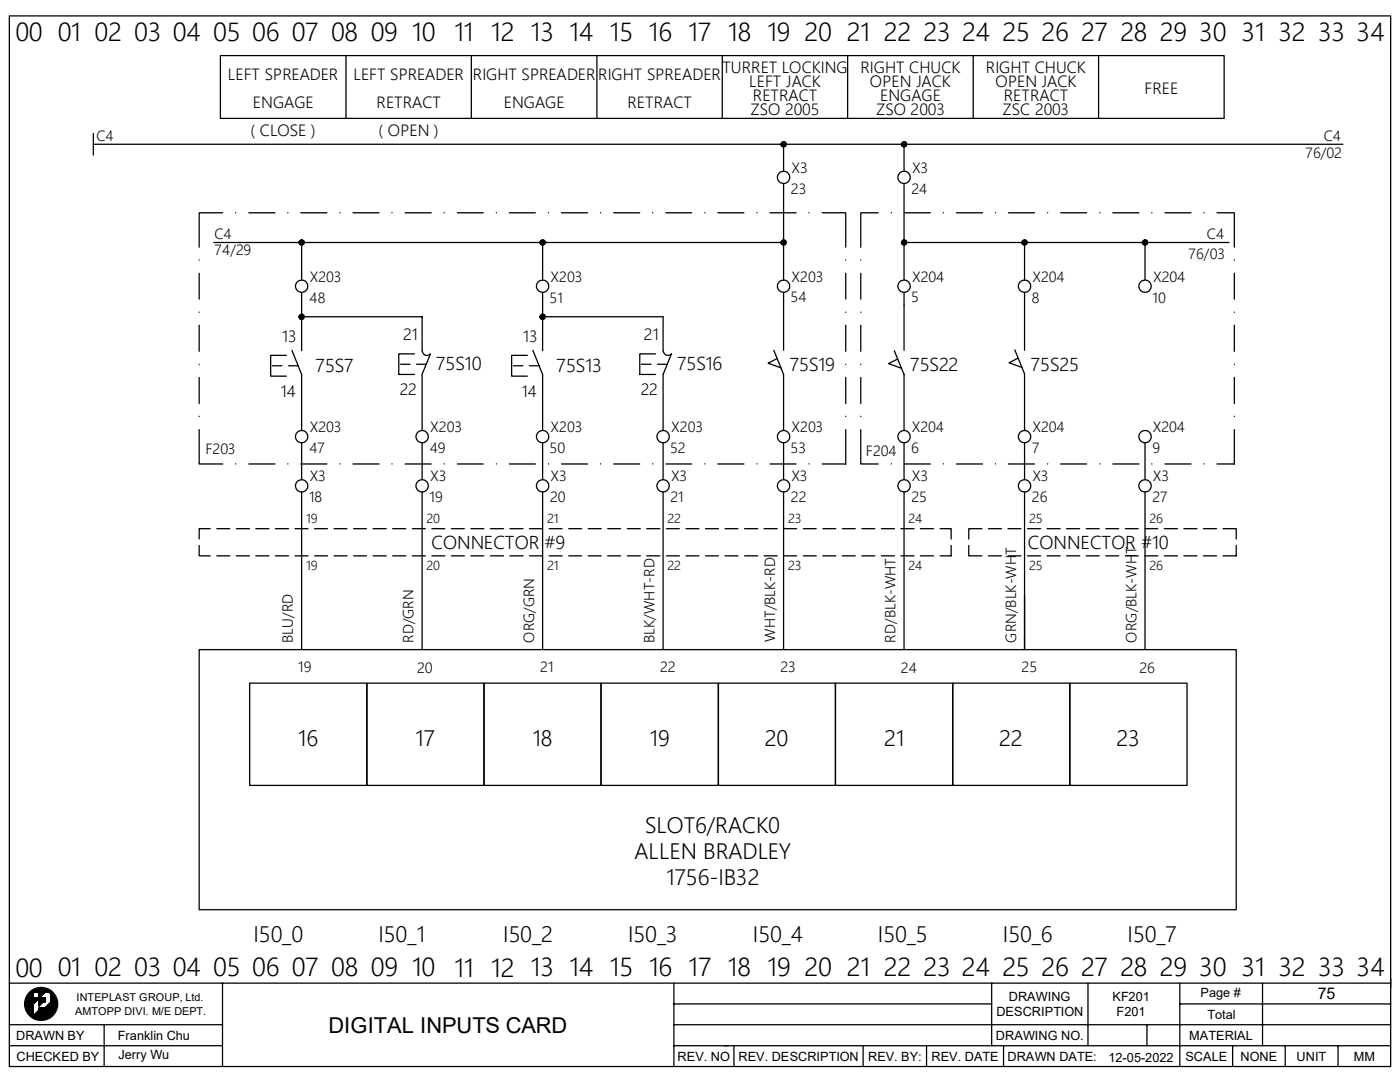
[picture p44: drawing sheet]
<svg xmlns="http://www.w3.org/2000/svg" width="279mm" height="216mm" viewBox="0 0 279 216" stroke-linecap="round" stroke-linejoin="round" font-family="sans-serif">
<defs><g id="words">
<g font-size="5.1">
<text x="3.1" y="8.2">00</text>
<text x="11.5" y="8.2">01 02 03 04 05 06 07 08 09</text>
<text x="82.3" y="8.3">10</text>
<text x="90.7" y="8.3">11</text>
<text x="98.1" y="8.3">12</text>
<text x="106" y="8.2">13</text>
<text x="113.6" y="8.3">14</text>
<text x="121.7" y="8.2">15 16</text>
<text x="137.4" y="8.3">17</text>
<text x="145.3" y="8.2">18 19 20</text>
<text x="169" y="8.3">21</text>
<text x="176.4" y="8.2">22 23 24 25 26 27 28 29 30 31 32 33 34</text>
<text x="3.1" y="194.9">00</text>
<text x="11.5" y="194.8">01 02 03 04</text>
<text x="42.5" y="194.8">05 06 07 08 09 10</text>
<text x="90.7" y="194.9">11 12</text>
<text x="106" y="194.8">13</text>
<text x="113.6" y="194.8">14 15 16 17 18 19</text>
<text x="160.6" y="194.8">20</text>
<text x="169" y="194.8">21 22</text>
<text x="184.3" y="194.8">23</text>
<text x="192" y="194.8">24</text>
<text x="200.1" y="194.8">25 26</text>
<text x="215.8" y="194.8">27</text>
<text x="223.6" y="194.8">28 29 30</text>
<text x="247.8" y="194.8">31</text>
<text x="255.1" y="194.8">32 33 34</text>
</g>
<g font-size="4.4">
<text x="59.5" y="148.9">16</text>
<text x="82.9" y="148.9">17</text>
<text x="106.3" y="148.9">18</text>
<text x="129.7" y="148.9">19</text>
<text x="152.7" y="148.8">20</text>
<text x="176.5" y="148.9">21</text>
<text x="199.4" y="148.8">22</text>
<text x="222.8" y="148.8">23</text>
<text x="128.7" y="166.1">SLOT6/RACK0</text>
<text x="126.6" y="171.3">ALLEN BRADLEY</text>
<text x="133" y="176.6">1756-IB32</text>
<text x="50.6" y="187.9">I50_0</text>
<text x="75.5" y="187.9">I50_1</text>
<text x="100.4" y="187.9">I50_2</text>
<text x="125.4" y="187.9">I50_3</text>
<text x="150.3" y="187.9">I50_4</text>
<text x="175.2" y="187.9">I50_5</text>
<text x="200.1" y="187.9">I50_6</text>
<text x="225" y="187.9">I50_7</text>
<text x="65.5" y="206">DIGITAL INPUTS CARD</text>
</g>
<g font-size="3.6">
<text x="63" y="74.2">75S7</text>
<text x="87" y="73.8">75S10</text>
<text x="111.1" y="74.2">75S13</text>
<text x="135.1" y="73.8">75S16</text>
<text x="157.6" y="74.1">75S19</text>
<text x="181.7" y="74.1">75S22</text>
<text x="205.7" y="74">75S25</text>
<text x="86.1" y="109.5">CONNECTOR #9</text>
<text x="205.2" y="109.5">CONNECTOR #10</text>
</g>
<g font-size="3.2">
<text x="45.5" y="15.9">LEFT SPREADER</text>
<text x="70.5" y="15.9">LEFT SPREADER</text>
<text x="94.4" y="15.9">RIGHT SPREADER</text>
<text x="119.4" y="15.9">RIGHT SPREADER</text>
<text x="144.2" y="14.5">TURRET LOCKING</text>
<text x="149.5" y="17.3">LEFT JACK</text>
<text x="171.7" y="14.5">RIGHT CHUCK</text>
<text x="173.6" y="17.3">OPEN JACK</text>
<text x="196.8" y="14.5">RIGHT CHUCK</text>
<text x="198.7" y="17.3">OPEN JACK</text>
<text x="50.5" y="21.5">ENGAGE</text>
<text x="75.1" y="21.5">RETRACT</text>
<text x="100.5" y="21.5">ENGAGE</text>
<text x="125.2" y="21.5">RETRACT</text>
<text x="149.8" y="22.9">ZSO 2005</text>
<text x="150.2" y="20.1">RETRACT</text>
<text x="174.8" y="22.9">ZSO 2003</text>
<text x="175.6" y="20.1">ENGAGE</text>
<text x="200.1" y="22.9">ZSC 2003</text>
<text x="200.3" y="20.1">RETRACT</text>
<text x="228.4" y="18.7">FREE</text>
<text x="50" y="27.1">( CLOSE )</text>
<text x="75.6" y="27.1">( OPEN )</text>
<text x="56.3" y="68.2">13</text>
<text x="80.4" y="67.8">21</text>
<text x="104.4" y="68.2">13</text>
<text x="128.5" y="67.8">21</text>
<text x="56" y="79.2">14</text>
<text x="79.8" y="78.8">22</text>
<text x="104.1" y="79.2">14</text>
<text x="127.9" y="78.8">22</text>
<text x="263" y="199.4">75</text>
</g>
<g font-size="2.9">
<text x="19.3" y="28.1">C4</text>
<text x="264.2" y="28.1">C4</text>
<text x="158" y="34.5">X3</text>
<text x="182" y="34.5">X3</text>
<text x="260.5" y="31.5">76/02</text>
<text x="157.9" y="38.7">23</text>
<text x="181.9" y="38.7">24</text>
<text x="42.8" y="47.7">C4</text>
<text x="240.9" y="47.7">C4</text>
<text x="42.8" y="51">74/29</text>
<text x="237.2" y="51.6">76/03</text>
<text x="61.8" y="56.2">X203</text>
<text x="109.9" y="56.2">X203</text>
<text x="158" y="56.2">X203</text>
<text x="182" y="56.2">X204</text>
<text x="206.1" y="56.2">X204</text>
<text x="230.1" y="56.2">X204</text>
<text x="61.8" y="60.4">48</text>
<text x="109.7" y="60.4">51</text>
<text x="157.8" y="60.3">54</text>
<text x="181.8" y="60.3">5</text>
<text x="206" y="60.4">8</text>
<text x="230" y="60.4">10</text>
<text x="61.8" y="86.2">X203</text>
<text x="85.9" y="86.2">X203</text>
<text x="109.9" y="86.2">X203</text>
<text x="133.9" y="86.2">X203</text>
<text x="157.9" y="86.2">X203</text>
<text x="182" y="86.2">X204</text>
<text x="206.1" y="86.2">X204</text>
<text x="230.1" y="86.2">X204</text>
<text x="41" y="90.6">F203</text>
<text x="61.8" y="90.3">47</text>
<text x="85.8" y="90.4">49</text>
<text x="109.7" y="90.4">50</text>
<text x="133.7" y="90.4">52</text>
<text x="157.8" y="90.4">53</text>
<text x="172.8" y="91">F204</text>
<text x="181.9" y="90.4">6</text>
<text x="206" y="90.3">7</text>
<text x="230" y="90.4">9</text>
<text x="61.7" y="100.2">18</text>
<text x="61.8" y="96">X3</text>
<text x="85.7" y="100.2">19</text>
<text x="85.9" y="96">X3</text>
<text x="109.8" y="100.2">20</text>
<text x="109.9" y="96">X3</text>
<text x="133.8" y="100.2">21</text>
<text x="133.9" y="96">X3</text>
<text x="157.9" y="100.2">22</text>
<text x="157.9" y="96">X3</text>
<text x="181.9" y="100.2">25</text>
<text x="182" y="96">X3</text>
<text x="206" y="100.2">26</text>
<text x="206" y="96">X3</text>
<text x="230" y="100.2">27</text>
<text x="230.1" y="96">X3</text>
<text x="58.5" y="128.3" transform="rotate(-90 58.5 128.3)">BLU/RD</text>
<text x="82.5" y="128.3" transform="rotate(-90 82.5 128.3)">RD/GRN</text>
<text x="106.6" y="128.2" transform="rotate(-90 106.6 128.2)">ORG/GRN</text>
<text x="130.6" y="128.3" transform="rotate(-90 130.6 128.3)">BLK/WHT-RD</text>
<text x="154.7" y="128.1" transform="rotate(-90 154.7 128.1)">WHT/BLK-RD</text>
<text x="178.7" y="128.3" transform="rotate(-90 178.7 128.3)">RD/BLK-WHT</text>
<text x="202.8" y="128.2" transform="rotate(-90 202.8 128.2)">GRN/BLK-WHT</text>
<text x="226.8" y="128.2" transform="rotate(-90 226.8 128.2)">ORG/BLK-WHT</text>
<text x="59.5" y="134.2">19</text>
<text x="83.2" y="134.2">20</text>
<text x="107.8" y="134.2">21</text>
<text x="131.7" y="134.1">22</text>
<text x="155.7" y="134.1">23</text>
<text x="179.8" y="134.2">24</text>
<text x="203.9" y="134.1">25</text>
<text x="227.4" y="134.2">26</text>
</g>
<g font-size="2.5">
<text x="61.1" y="104.4">19</text>
<text x="85.1" y="104.4">20</text>
<text x="109.2" y="104.4">21</text>
<text x="133.2" y="104.4">22</text>
<text x="157.3" y="104.4">23</text>
<text x="181.3" y="104.4">24</text>
<text x="205.4" y="104.4">25</text>
<text x="229.4" y="104.4">26</text>
<text x="61.1" y="113.8">19</text>
<text x="85.1" y="113.8">20</text>
<text x="109.2" y="113.8">21</text>
<text x="133.2" y="113.8">22</text>
<text x="157.3" y="113.8">23</text>
<text x="181.3" y="113.8">24</text>
<text x="205.4" y="113.8">25</text>
<text x="229.4" y="113.8">26</text>
<text x="198.8" y="202.8">DESCRIPTION</text>
<text x="201.3" y="199.7">DRAWING</text>
<text x="222" y="199.7">KF201</text>
<text x="222.8" y="202.7">F201</text>
<text x="239.6" y="198.9">Page #</text>
<text x="241" y="203.3">Total</text>
<text x="3.2" y="207.5">DRAWN BY</text>
<text x="23.5" y="207.5">Franklin Chu</text>
<text x="198.8" y="207.5">DRAWING NO.</text>
<text x="237.3" y="207.5">MATERIAL</text>
<text x="3.3" y="211.6">CHECKED BY</text>
<text x="23.6" y="211.4">Jerry Wu</text>
<text x="135.2" y="211.6">REV. NO REV. DESCRIPTION</text>
<text x="173.2" y="211.6">REV. BY:</text>
<text x="185.9" y="211.6">REV. DATE</text>
<text x="201.1" y="211.6">DRAWN DATE:</text>
<text x="221.2" y="211.9">12-05-2022</text>
<text x="236.6" y="211.6">SCALE</text>
<text x="247.6" y="211.6">NONE</text>
<text x="258.7" y="211.6">UNIT</text>
<text x="270.2" y="211.6">MM</text>
</g>
<g font-size="2.2">
<text x="15" y="202.4">AMTOPP DIVI. M/E DEPT.</text>
<text x="15.3" y="199.8">INTEPLAST GROUP, Ltd.</text>
</g>
</g></defs>
<g fill="none" stroke="#000" stroke-width=".25">
<path d="M1.9 3.2h275.6v209.6h-275.6zM44 11.1h200.3v12.5h-200.3zM69 11.1v12.5M94.1 11.1v12.5M119.1 11.1v12.5M144.1 11.1v12.5M169.2 11.1v12.5M194.2 11.1v12.5M219.2 11.1v12.5M18.6 28.8h249.4M18.6 26.6v4.3M156.3 28.3l-.4 .4"/>
<path d="M156.4 36.6v19.3M156.4 28.8v5.3M156.5 28.3l-.6 .6M156.6 28.3l-.7 .7M156.7 28.4l-.7 .7M156.8 28.5l-.7 .7M156.8 29l-.2 .3M156.8 28.6l-.6 .7M156.9 28.8l-.5 .5M180.3 28.3l-.4 .4M180.4 36.6v19.3M180.4 28.8v5.3"/>
<path d="M180.5 28.3l-.6 .6M180.7 28.3l-.7 .7M180.8 28.4l-.8 .7M180.8 28.5l-.7 .7M180.8 29l-.1 .3M180.9 28.6l-.6 .7M180.9 28.8l-.5 .5M39.8 51.9h.1M39.8 54.5v5.2M42.7 48.4h113.7M44.4 42.5h-4.6v6.8M47 42.4v.1"/>
<path d="M49.7 42.5h5.2M57.4 42.4v.1M60 42.5h5.2M60.1 47.8l-.5 .5M60.2 58.4v11.6M60.2 48.4v7.5M60.3 47.9l-.6 .6M60.4 47.9l-.7 .7M60.5 48l-.7 .7M60.6 48.1l-.7 .7M60.6 48.6l-.1 .2M60.7 48.2l-.7 .7"/>
<path d="M60.7 48.4l-.5 .5M67.9 42.4v.1M70.4 42.5h5.2M78.2 42.4v.1M80.9 42.5h5.2M88.6 42.4v.1M91.3 42.5h5.1M99.1 42.4v.1M101.6 42.5h5.2M108.2 47.8l-.5 .5M108.3 58.4v11.6M108.3 48.4v7.5"/>
<path d="M108.4 47.9l-.6 .6M108.5 47.9l-.7 .7M108.6 48l-.7 .7M108.7 48.1l-.7 .7M108.7 48.6l-.2 .2M108.8 48.2l-.7 .7M108.8 48.4l-.5 .5M109.5 42.4v.1M112.1 42.5h5.2M119.8 42.4v.1M122.5 42.5h5.2M130.3 42.4v.1"/>
<path d="M132.9 42.5h5.1M140.7 42.4v.1M143.3 42.5h5.2M151.1 42.4v.1M153.7 42.5h5.2M156.3 47.8l-.4 .5M156.4 58.4v11.5M156.5 47.9l-.6 .6M156.6 47.9l-.7 .7M156.7 48l-.7 .7M156.8 48.1l-.7 .7M156.8 48.6l-.2 .2"/>
<path d="M156.8 48.2l-.6 .7M156.9 48.4l-.5 .5M161.5 42.4v.1M164.1 42.5h4.7v6.8M168.8 51.9h.1M168.8 54.5v5.2M171.8 51.9h.1M171.8 54.5v5.2M175.3 42.5h-3.5v6.8M177.9 42.4v.1M180.3 47.8l-.4 .5M180.4 48.4h64.9"/>
<path d="M180.4 58.4v11.5M180.5 42.5h5.2M180.5 47.9l-.6 .6M180.7 47.9l-.7 .7M180.8 48l-.8 .7M180.8 48.1l-.7 .7M180.8 48.6l-.1 .2M180.9 48.2l-.6 .7M180.9 48.4l-.5 .5M188.3 42.4v.1M190.9 42.5h5.2M198.7 42.4v.1"/>
<path d="M201.3 42.5h5.2M204.4 47.8l-.4 .5M204.5 58.4v11.5M204.5 48.4v7.5M204.6 47.9l-.6 .6M204.7 47.9l-.7 .7M204.8 48l-.7 .7M204.9 48.1l-.7 .7M204.9 48.6l-.2 .2M205 48.2l-.7 .7M205 48.4l-.5 .5M209.1 42.4v.1"/>
<path d="M211.7 42.5h5.2M219.5 42.4v.1M222.1 42.5h5.2M228.4 47.8l-.4 .5M228.5 48.4v7.5M228.6 47.9l-.6 .6M228.8 47.9l-.8 .7M228.9 48l-.8 .7M228.9 48.1l-.7 .7M229 48.6l-.2 .2M229 48.2l-.7 .7M229 48.4l-.5 .5"/>
<path d="M229.9 42.4v.1M232.5 42.5h5.2M240.3 42.4v.1M242.9 42.5h3.4v6.8M246.3 51.9h.1M246.3 54.5v5.2M39.8 62.3h.1M39.8 64.9v5.2M39.8 72.7h.1M39.8 75.3v5.2M54.4 73h1.9M57.2 70.9h-3.2v4.2h3.2"/>
<path d="M57.6 73h1.9M58.3 69.9l1.9 4.8v11.2M60.1 62.7l-.5 .5M60.2 63.2h24v6.8a.95 .95 0 0 0 .7 .9 .95 .95 0 0 0 1-.3M60.3 62.7l-.6 .6M60.4 62.7l-.7 .8M60.5 62.8l-.7 .8M60.6 62.9l-.7 .8M60.6 63.5l-.1 .2M60.7 63.1l-.7 .6M60.7 63.2l-.5 .5M79.9 72.7h1.9"/>
<path d="M82.7 70.6h-3.1v4.1h3.1M83.1 72.7h1.9M85.9 70.7l-1.7 4v11.2M102.4 73h2M105.2 70.9h-3.1v4.2h3.1M105.7 73h1.9M106.3 69.9l2 4.8M108.2 62.7l-.5 .5M108.3 63.2h24v6.8a.95 .95 0 0 0 .6 .9 .95 .95 0 0 0 1.1-.3M108.3 74.7v11.2M108.4 62.7l-.6 .6M108.5 62.7l-.7 .8"/>
<path d="M108.6 62.8l-.7 .8M108.7 62.9l-.7 .8M108.7 63.5l-.2 .2M108.8 63.1l-.7 .6M108.8 63.2l-.5 .5M128 72.7h1.9M130.8 70.6h-3.1v4.1h3.1M131.2 72.7h1.9M134 70.7l-1.7 4v11.2M154.4 69.9l2 4.8v11.2M155.1 71.5l-1.8 1 2.6 .9M168.8 62.3h.1"/>
<path d="M168.8 64.9v5.2M168.8 72.7h.1M168.8 75.3v5.2M171.8 62.3h.1M171.8 64.9v5.2M171.8 72.7h.1M171.8 75.3v5.2M178.5 70l1.9 4.8M179.2 71.6l-1.9 1 2.6 .9M180.4 74.6v11.3M202.5 69.8l2 4.8v11.3M203.2 71.5l-1.8 .9 2.6 .9"/>
<path d="M246.3 62.3h.1M246.3 64.9v5.2M246.3 72.7h.1M246.3 75.3v5.2M39.8 85.7v6.9h4.6M39.8 83.1h.1M47 92.5v.1M49.7 92.6h5.2M57.4 92.5v.1M60 92.6h5.2M60.2 88.3v7.4M60.2 98.2v31.4"/>
<path d="M67.9 92.5v.1M70.4 92.6h5.2M78.2 92.5v.1M80.9 92.6h5.2M84.2 88.3v7.4M84.2 98.2v31.4M88.6 92.5v.1M91.3 92.6h5.1M99.1 92.5v.1M101.6 92.6h5.2M108.3 88.3v7.4M108.3 98.2v31.4"/>
<path d="M109.5 92.5v.1M112.1 92.6h5.2M119.8 92.5v.1M122.5 92.6h5.2M130.3 92.5v.1M132.3 88.3v7.4M132.3 98.2v31.4M132.9 92.6h5.1M140.7 92.5v.1M143.3 92.6h5.2M151.1 92.5v.1M153.7 92.6h5.2"/>
<path d="M156.4 88.3v7.4M156.4 98.2v31.4M161.5 92.5v.1M168.8 83.1h.1M168.8 85.7v6.9h-4.7M171.8 85.7v6.9h3.5M171.8 83.1h.1M177.9 92.5v.1M180.4 88.3v7.4M180.4 98.2v31.4M180.5 92.6h5.2M188.3 92.5v.1"/>
<path d="M190.9 92.6h5.2M198.7 92.5v.1M201.3 92.6h5.2M204.5 88.3v7.4M204.5 98.2v31.4M209.1 92.5v.1M211.7 92.6h5.2M219.5 92.5v.1M222.1 92.6h5.2M228.5 88.3v7.4M228.5 98.2v31.4M229.9 92.5v.1"/>
<path d="M232.5 92.6h5.2M240.3 92.5v.1M246.3 85.7v6.9h-3.4M246.3 83.1h.1M39.8 108.8v2.1h2.2M42 105.5h-2.2v2.1M43.3 105.5h2.5M43.3 110.9h2.5M47.2 105.5h2.6M47.2 110.9h2.6M51.1 105.5h2.6M51.1 110.9h2.6"/>
<path d="M54.9 105.5h2.7M54.9 110.9h2.7M58.9 105.5h2.6M58.9 110.9h2.6M62.8 105.5h2.6M62.8 110.9h2.6M66.7 105.5h2.6M66.7 110.9h2.6M70.6 105.5h2.6M70.6 110.9h2.6M74.5 105.5h2.6M74.5 110.9h2.6"/>
<path d="M78.4 105.5h2.6M78.4 110.9h2.6M82.3 105.5h2.6M82.3 110.9h2.6M86.2 105.5h2.6M86.2 110.9h2.6M90.1 105.5h2.6M90.1 110.9h2.6M94 105.5h2.6M94 110.9h2.6M97.9 105.5h2.6M97.9 110.9h2.6"/>
<path d="M101.8 105.5h2.6M101.8 110.9h2.6M105.7 105.5h2.6M105.7 110.9h2.6M109.6 105.5h2.6M109.6 110.9h2.6M113.5 105.5h2.6M113.5 110.9h2.6M117.4 105.5h2.6M117.4 110.9h2.6M121.3 105.5h2.6M121.3 110.9h2.6"/>
<path d="M125.2 105.5h2.6M125.2 110.9h2.6M129.1 105.5h2.6M129.1 110.9h2.6M133 105.5h2.6M133 110.9h2.6M136.9 105.5h2.6M136.9 110.9h2.6M140.8 105.5h2.6M140.8 110.9h2.6M144.7 105.5h2.6M144.7 110.9h2.6"/>
<path d="M148.6 105.5h2.6M148.6 110.9h2.6M152.5 105.5h2.6M152.5 110.9h2.6M156.4 105.5h2.6M156.4 110.9h2.6M160.3 105.5h2.6M160.3 110.9h2.6M164.2 105.5h2.6M164.2 110.9h2.6M168.1 105.5h2.6M168.1 110.9h2.6"/>
<path d="M172 105.5h2.6M172 110.9h2.6M175.9 105.5h2.6M175.9 110.9h2.6M179.8 105.5h2.6M179.8 110.9h2.6M183.7 105.5h2.6M183.7 110.9h2.6M187.6 105.5h2.2v2.1M189.8 108.8v2.1h-2.2M193.3 108.8v2.1h2.7M196 105.5h-2.7v2.1"/>
<path d="M197.3 105.5h2.6M197.3 110.9h2.6M201.2 105.5h2.6M201.2 110.9h2.6M205.1 105.5h2.6M205.1 110.9h2.6M209 105.5h2.6M209 110.9h2.6M212.9 105.5h2.6M212.9 110.9h2.6M216.8 105.5h2.6M216.8 110.9h2.6"/>
<path d="M220.7 105.5h2.6M220.7 110.9h2.6M224.6 105.5h2.6M224.6 110.9h2.6M228.5 105.5h2.6M228.5 110.9h2.6M232.4 105.5h2.6M232.4 110.9h2.6M236.3 105.5h2.6M236.3 110.9h2.6M240.2 105.5h2.6M240.2 110.9h2.6"/>
<path d="M244.1 105.5h2.6v2.1M246.7 108.8v2.1h-2.6M39.8 129.6h206.9v51.9h-206.9zM49.8 136.3h23.4v20.4h-23.4zM73.2 136.3h23.4v20.4h-23.4zM96.6 136.3h23.3v20.4h-23.3zM120 136.3h23.3v20.4h-23.3zM143.4 136.3h23.3v20.4h-23.3zM166.8 136.3h23.3v20.4h-23.3zM190.2 136.3h23.3v20.4h-23.3zM213.5 136.3h23.4v20.4h-23.4zM1.9 196.2h275.6"/>
<path d="M6.2 198l-.4 .4M6.5 197.8l-.9 .8M6.6 198.1l-1.4 1.4M6.6 198.2l-1.4 1.4M6.6 198.2l-1.4 1.5M6.6 198.3l-1.4 1.5M6.6 198.3l-1.4 1.6M6.6 198.4l-1.4 1.5M6.6 198.6l-1.5 1.6M6.6 198.7l-1.5 1.5M6.6 198.8l-1.5 1.5M6.6 198.8l-1.5 1.6"/>
<path d="M6.6 198.9l-1.5 1.5 1.5-1.4M6.6 199l-1.5 1.6M6.6 199.1l-1.5 1.5M6.6 199.2l-1.5 1.5M6.7 197.7l-1.2 1.1M6.8 199.2l-1.6 1.6M6.8 197.6l-1.3 1.4M6.9 199.2l-1.7 1.7M6.9 197.5l-1.5 1.6M7 199.2l-1.8 1.8M7.1 197.5l-1.8 1.7M7.1 199.2l-1.9 1.9"/>
<path d="M7.2 197.4l-1.9 1.9M7.2 198l.8-.7-.8 .7M7.2 199.2l-2 1.9M7.2 199.2l-2 2M7.3 197.4l-2.1 2M7.3 199.2l-2.1 2.1M7.4 197.4l-.7 .6M7.4 199.2l-2.1 2.1 2.2-2.1M7.5 197.4l-.7 .6M7.5 197.3l-.6 .7M7.5 199.2l-2.2 2.2M7.6 199.2l-2.3 2.3"/>
<path d="M7.6 197.3l-.7 .7M7.7 197.3l-.7 .7M7.8 199.1l1.6-1.6-4.1 4M7.8 197.3l-.7 .7M7.8 198.6l1.3-1.2-1.3 1.3M7.8 197.8v1.3h-1.3M7.9 197.3l-.8 .7M7.9 199.1v.1M8 199.2l-.2 .1M8 199.1l-.2 .2M8.1 197.3l-.8 .7M8.1 199.1l-.3 .3 .3-.2"/>
<path d="M8.2 197.2l-.8 .8M8.2 199.1l-.4 .4M8.2 197.2l-.7 .8M8.2 199.2l-.4 .4M8.3 197.3l-.8 .7M8.3 199.1l-.5 .5 .5-.4M8.4 197.3l-.8 .7M8.4 199.1l-.6 .6M8.4 197.3l-.7 .7M8.4 199.2l-.6 .6M8.5 197.3l-.8 .7M8.5 199.1l-.7 .8"/>
<path d="M8.6 199.2l-.8 .7M8.6 199.1l-.8 .8M8.6 197.3l-.8 .8M8.6 199.2l-.8 .8M8.7 197.3l-.9 .9M8.7 199.1l-.9 1M8.8 199.1l-1 1 1-.9M8.8 197.3l-1 1M8.9 199.1l-1.1 1.1M8.9 197.3l-1.1 1.1M8.9 199.1l-1.1 1.1 1.1-1M8.9 197.4l-1.1 1.1 1.2-1.1"/>
<path d="M9 199.4l-1.2 1.2M9 199.5l-1.2 1.2M9 199.7l-.3 .2M9 199.9h-.2M9 199.1l-1.2 1.2 1.2-1.1M9 199.1l-1.2 1.3 1.2-1.2M9 199.2l-1.2 1.2 1.2-1.1M9 199.3l-1.2 1.2 1.2-1.1M9 199.3l-1.2 1.3M9 199.4l-1.2 1.3M9 199.5l-.4 .4M9 199.7l-.2 .2 .2-.3-.3 .3"/>
<path d="M9 199.8v.1M9 199.1h-1.2v1.6l.8-.8M9 199.1v.8h-.4M9.1 197.4l-1.3 1.4M9.3 197.4l-1.5 1.5M9.3 197.4l-1.5 1.6M9.4 197.5l-4 4.1 2.3-2.4M9.5 197.5l-.5 .5M9.6 197.6l-.5 .4M9.7 198l.2-.2-.2 .2M9.7 197.6l-.5 .4M9.7 197.7l-.4 .3"/>
<path d="M9.7 197.7l-.3 .3M9.8 197.7l-.4 .3M9.8 197.7l-.3 .3M9.8 198l.2-.1-.1 .1M9.9 197.9l.3 .3M9.9 197.7l-.3 .3M10 197.8l-.2 .2M10 198.1l.2-.1-.2 .2M10.1 197.9l-.2 .2 .2-.1M10.1 199.9l.9-.8-4.1 4.1M10.2 198l-.1 .2 .2-.1M10.3 198.2v1.7l-1.3 1.3h-1.2v.4l-1.3 1.2"/>
<path d="M10.3 198.1l-.2 .2M10.3 198.1l-.2 .3M10.4 198.2l-.3 .2M10.4 198.2l-.3 .4M10.5 198.3l-.4 .4M10.5 198.3l-.4 .5M10.6 198.4l-.5 .4M10.6 198.4l-.5 .5M10.6 198.5l-.5 .5M10.7 198.5l-.6 .6 .6-.6M10.7 198.6l-.6 .6M10.8 198.6l-.7 .6"/>
<path d="M10.8 198.7l-.7 .6M10.8 198.7l-.7 .7M10.8 198.8l-.7 .7M10.9 198.8l-.8 .8M10.9 198.9l-.8 .7M10.9 198.9l-.8 .8M11 199l-.9 .8M11 199l-.9 .9M11 199.1l-4 4.1M11 199.2l-3.9 4M11.1 199.3l-3.9 3.9M11.1 199.4l-3.9 3.8"/>
<path d="M11.1 199.4l-3.8 3.9M11.1 199.5l-3.7 3.8 3.8-3.7M11.2 199.7l-3.6 3.6M11.2 199.8l-3.6 3.6M11.2 199.8l-3.5 3.6M11.2 199.9l-3.5 3.5M11.3 199.9l-3.5 3.5M44.4 196.2v8.3M134.5 196.2v16.6M197.9 196.2v12.5M217.1 196.2v12.5M235.5 196.2v16.6"/>
<path d="M252 196.2v12.5M277.5 195.2v1.9M1.9 204.5h42.5M1.9 208.7h42.5M5.1 200l1.5-1.5-1.5 1.6M6.6 200.4l-1.2 1.3M6.6 200.5l-1.1 1.3M6.6 200.7l-1.1 1.1M6.6 200.7l-1.1 1.2M6.6 200.9l-1 1.1M6.6 201l-1 1M6.6 201.1l-.9 1"/>
<path d="M6.6 201.2l-.9 .9 .9-.8M6.6 201.3l-.8 .9M6.6 201.4l-.8 .9M6.6 201.6l-.7 .8M6.6 201.7l-.7 .7M6.6 201.9l-.6 .6M6.6 202l-.5 .6M6.6 202.1l-.5 .5M6.6 200.4l-1.2 1.2M6.6 201.5l-.8 .8M6.6 201.8l-.6 .6M6.6 201.8l-.6 .7"/>
<path d="M6.6 201.9l-.5 .7M6.6 202.1l-.4 .5M6.6 202.2l-.4 .5 .4-.4M6.6 202.4l-.3 .3M6.6 202.4l-.3 .4M6.6 202.6l-.2 .2M7.5 203.3l3.7-3.7-3.7 3.7M7.8 201.1h.1M7.9 201.1l-.1 .1M8 201.1l-.2 .2M8.2 201.1l-.4 .4M8.3 201.1l-1.9 1.8"/>
<path d="M8.3 201.1l-1.8 1.8M8.4 201.1l-1.8 1.8 1.9-1.8M8.6 201.1l-2 1.9M8.7 201.1l-2 1.9M8.7 201.1l-1.9 2M8.8 201.1l-2 2M8.9 201.1l-2 2M10.7 202.1l-.7 .7M10.8 201.9l-1 1M10.9 201.8l-1.2 1.2M11 201.6l-1.5 1.5M11 201.5l-1.6 1.7"/>
<path d="M11.1 201.3l-1.9 1.9M11.1 201.4l-1.8 1.8M11.1 201.2l-2 2.1M11.2 201l-2.3 2.3M11.2 201.1l-2.2 2.2M11.2 200.8l-2.6 2.6M11.2 200.8l-2.5 2.6M11.2 200.9l-2.4 2.4M11.3 200l-3.4 3.4M11.3 200.1l-3.4 3.3M11.3 200.1l-3.3 3.3M11.3 200.2l-3.3 3.2"/>
<path d="M11.3 200.3l-3.2 3.1M11.3 200.3l-3.1 3.1 3.1-3M11.3 200.4l-3 3M11.3 200.5l-2.9 2.9M11.3 200.6l-2.8 2.8M11.3 200.7l-2.7 2.7M20.8 204.5v8.3M44.4 204.5v8.3M134.5 204.5h143M134.5 208.7h143M134.5 200.3h63.4M146.5 208.7v4.1"/>
<path d="M172.3 208.7v4.1M184.9 208.7v4.1M200.3 208.7v4.1M228.9 204.5v4.2M235.5 200.3h42M246 208.7v4.1M256.5 208.7v4.1M267 208.7v4.1"/>
<circle cx="156.4" cy="35.4" r="1.23"/>
<circle cx="156.4" cy="28.8" r=".51"/>
<circle cx="180.4" cy="35.4" r="1.23"/>
<circle cx="180.4" cy="28.8" r=".51"/>
<circle cx="60.2" cy="57.1" r="1.23"/>
<circle cx="60.2" cy="48.4" r=".51"/>
<circle cx="108.3" cy="57.1" r="1.23"/>
<circle cx="108.3" cy="48.4" r=".51"/>
<circle cx="156.4" cy="57.1" r="1.23"/>
<circle cx="156.4" cy="48.4" r=".51"/>
<circle cx="180.4" cy="57.1" r="1.23"/>
<circle cx="180.4" cy="48.4" r=".51"/>
<circle cx="204.5" cy="57.1" r="1.23"/>
<circle cx="204.5" cy="48.4" r=".51"/>
<circle cx="228.5" cy="57.1" r="1.23"/>
<circle cx="228.5" cy="48.4" r=".51"/>
<circle cx="60.2" cy="63.2" r=".51"/>
<circle cx="108.3" cy="63.2" r=".51"/>
<circle cx="60.2" cy="87.1" r="1.23"/>
<circle cx="60.2" cy="96.9" r="1.23"/>
<circle cx="84.2" cy="87.1" r="1.23"/>
<circle cx="84.2" cy="96.9" r="1.23"/>
<circle cx="108.3" cy="87.1" r="1.23"/>
<circle cx="108.3" cy="96.9" r="1.23"/>
<circle cx="132.3" cy="96.9" r="1.23"/>
<circle cx="132.3" cy="87.1" r="1.23"/>
<circle cx="156.4" cy="87.1" r="1.23"/>
<circle cx="156.4" cy="96.9" r="1.23"/>
<circle cx="180.4" cy="87.1" r="1.23"/>
<circle cx="180.4" cy="96.9" r="1.23"/>
<circle cx="204.5" cy="96.9" r="1.23"/>
<circle cx="204.5" cy="87.1" r="1.23"/>
<circle cx="228.5" cy="87.1" r="1.23"/>
<circle cx="228.5" cy="96.9" r="1.23"/>
<circle cx="8.2" cy="200.3" r="3.3"/>
</g>
<use href="#words"/>
</svg>
